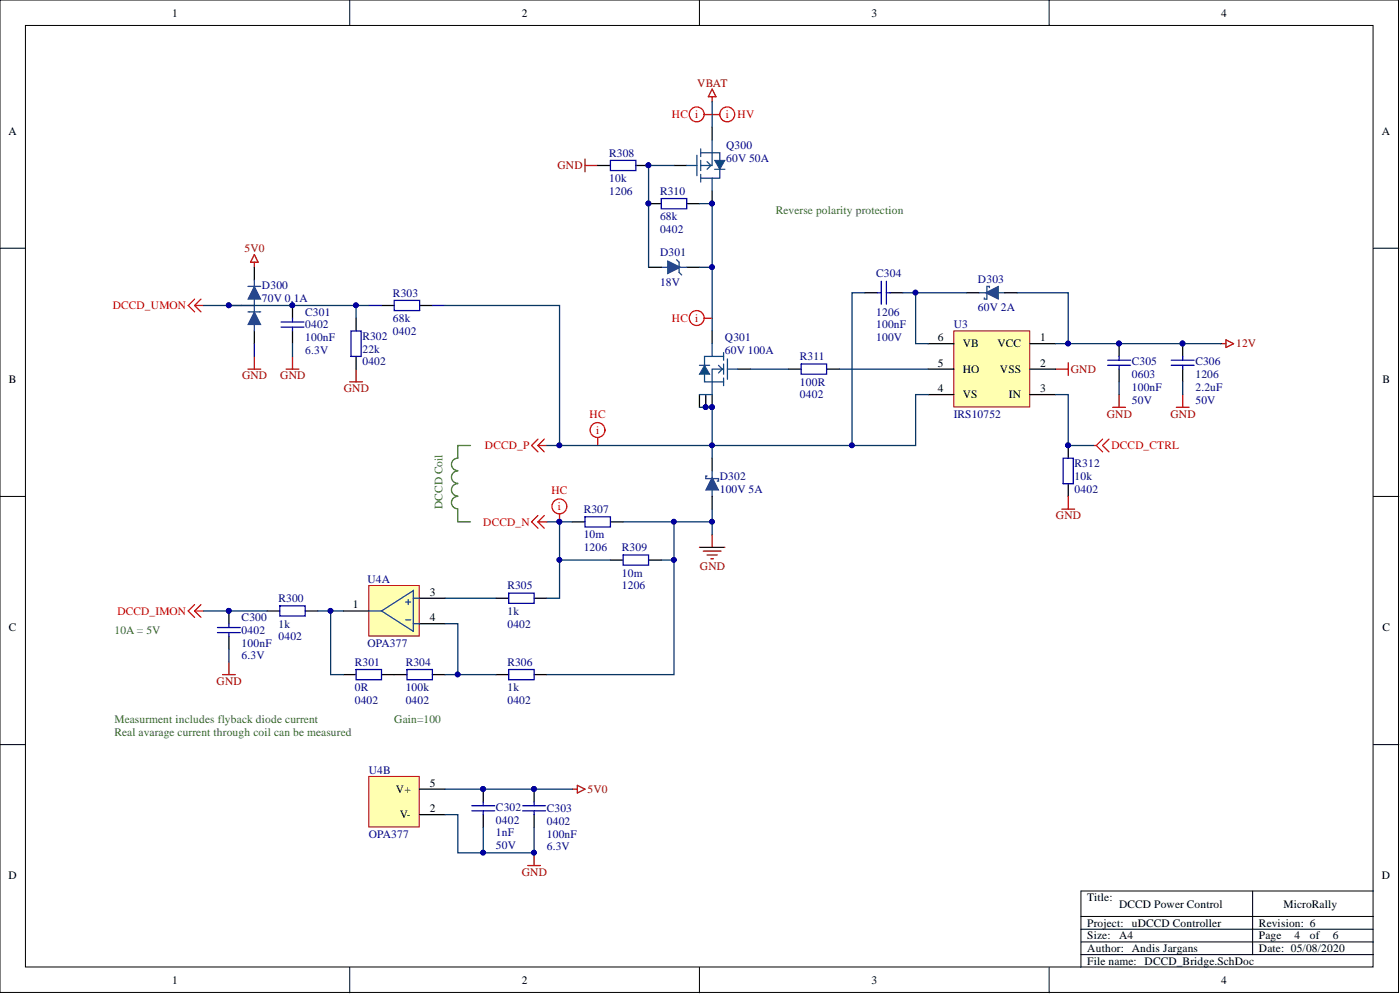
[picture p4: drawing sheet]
<svg xmlns="http://www.w3.org/2000/svg" width="279mm" height="198mm" viewBox="0 0 279 198" stroke-linecap="round" stroke-linejoin="round" font-family="sans-serif">
<defs><g id="words">
<g font-size="2.3">
<text x="34.3" y="3.3">1</text>
<text x="104.1" y="3.3">2</text>
<text x="173.9" y="3.3">3</text>
<text x="243.7" y="3.3">4</text>
<text x="1.7" y="26.8">A</text>
<text x="275.8" y="26.8">A</text>
<text x="187.1" y="68">6</text>
<text x="192.1" y="69.3">VB</text>
<text x="199.1" y="69.3">VCC</text>
<text x="207.6" y="68">1</text>
<text x="1.8" y="76.3">B</text>
<text x="187.1" y="73.1">5</text>
<text x="192.1" y="74.4">HO</text>
<text x="199.6" y="74.4">VSS</text>
<text x="207.6" y="73.1">2</text>
<text x="275.9" y="76.3">B</text>
<text x="187.1" y="78.2">4</text>
<text x="192.1" y="79.5">VS</text>
<text x="201.3" y="79.5">IN</text>
<text x="207.6" y="78.2">3</text>
<text x="85.8" y="118.8">3</text>
<text x="1.8" y="125.8">C</text>
<text x="70.4" y="121.4">1</text>
<text x="85.8" y="123.9">4</text>
<text x="275.9" y="125.8">C</text>
<text x="79" y="158.2">V+</text>
<text x="85.8" y="156.9">5</text>
<text x="85.8" y="162">2</text>
<text x="79.8" y="163.2">V-</text>
<text x="1.7" y="175.3">D</text>
<text x="217" y="179.7">Title:</text>
<text x="275.8" y="175.3">D</text>
<text x="217" y="184.8">Project:</text>
<text x="223.3" y="181">DCCD Power Control</text>
<text x="225.9" y="184.8">uDCCD Controller</text>
<text x="251.3" y="184.8">Revision: 6</text>
<text x="256.2" y="181">MicroRally</text>
<text x="217" y="189.9">Author: Andis Jargans</text>
<text x="217" y="187.4">Size:</text>
<text x="223.3" y="187.4">A4</text>
<text x="251.3" y="189.9">Date: 05/08/2020</text>
<text x="251.3" y="187.4">Page</text>
<text x="258.4" y="187.4">4</text>
<text x="261.4" y="187.4">of</text>
<text x="266" y="187.4">6</text>
<text x="34.3" y="196.3">1</text>
<text x="104.1" y="196.3">2</text>
<text x="173.9" y="196.3">3</text>
<text x="217" y="192.4">File name: DCCD_Bridge.SchDoc</text>
<text x="243.7" y="196.3">4</text>
</g>
<g font-size="2.3" fill="#800000">
<text x="139.2" y="17.3">VBAT</text>
<text x="111.2" y="33.8">GND</text>
<text x="48.8" y="50.3">5V0</text>
<text x="246.7" y="69.3">12V</text>
<text x="48.3" y="75.7">GND</text>
<text x="55.9" y="75.7">GND</text>
<text x="213.7" y="74.4">GND</text>
<text x="68.6" y="78.2">GND</text>
<text x="220.9" y="83.3">GND</text>
<text x="233.6" y="83.3">GND</text>
<text x="210.7" y="103.6">GND</text>
<text x="43.2" y="136.6">GND</text>
<text x="117.3" y="158.2">5V0</text>
<text x="104.1" y="174.7">GND</text>
</g>
<g font-size="2.3" fill="#f00">
<text x="134.1" y="23.6">HC i</text>
<text x="144.8" y="23.6">i</text>
<text x="147.2" y="23.6">HV</text>
<text x="22.5" y="61.7">DCCD_UMON</text>
<text x="134.1" y="64.2">HC i</text>
<text x="117.7" y="83.3">HC</text>
<text x="96.8" y="89.6">DCCD_P</text>
<text x="118.9" y="86.6">i</text>
<text x="221.8" y="89.6">DCCD_CTRL</text>
<text x="110.1" y="98.5">HC</text>
<text x="111.3" y="101.8">i</text>
<text x="96.4" y="104.9">DCCD_N</text>
<text x="23.4" y="122.6">DCCD_IMON</text>
</g>
<g font-size="2.3" fill="#000080">
<text x="144.9" y="29.7">Q300</text>
<text x="121.6" y="31.2">R308</text>
<text x="144.9" y="32.2">60V 50A</text>
<text x="121.6" y="36.3">10k</text>
<text x="121.6" y="38.8">1206</text>
<text x="131.7" y="38.8">R310</text>
<text x="131.7" y="43.9">68k</text>
<text x="131.7" y="46.5">0402</text>
<text x="131.7" y="51">D301</text>
<text x="52.3" y="57.6">D300</text>
<text x="78.4" y="59.2">R303</text>
<text x="131.7" y="57.1">18V</text>
<text x="174.9" y="55.3">C304</text>
<text x="195.2" y="56.4">D303</text>
<text x="52.3" y="60.2">70V 0.1A</text>
<text x="60.9" y="65.5">0402</text>
<text x="60.9" y="63">C301</text>
<text x="78.4" y="64.2">68k</text>
<text x="174.9" y="63">1206</text>
<text x="174.9" y="65.5">100nF</text>
<text x="190.3" y="65.5">U3</text>
<text x="195.2" y="61.9">60V 2A</text>
<text x="60.9" y="68">100nF</text>
<text x="60.9" y="70.6">6.3V</text>
<text x="72.3" y="70.3">22k</text>
<text x="72.3" y="67.8">R302</text>
<text x="78.4" y="66.8">0402</text>
<text x="144.7" y="70.6">60V 100A</text>
<text x="144.7" y="68">Q301</text>
<text x="159.6" y="71.8">R311</text>
<text x="174.9" y="68">100V</text>
<text x="72.3" y="72.9">0402</text>
<text x="159.6" y="76.9">100R</text>
<text x="225.9" y="75.4">0603</text>
<text x="225.9" y="77.9">100nF</text>
<text x="225.9" y="72.9">C305</text>
<text x="238.6" y="75.4">1206</text>
<text x="238.6" y="77.9">2.2uF</text>
<text x="238.6" y="72.9">C306</text>
<text x="159.6" y="79.5">0402</text>
<text x="190.3" y="83.3">IRS10752</text>
<text x="225.9" y="80.5">50V</text>
<text x="238.6" y="80.5">50V</text>
<text x="143.6" y="95.7">D302</text>
<text x="214.5" y="95.7">10k</text>
<text x="214.5" y="93.2">R312</text>
<text x="143.6" y="98.3">100V 5A</text>
<text x="214.5" y="98.3">0402</text>
<text x="116.5" y="107.4">10m</text>
<text x="116.5" y="102.3">R307</text>
<text x="116.5" y="109.9">1206</text>
<text x="124.1" y="109.9">R309</text>
<text x="73.3" y="116.3">U4A</text>
<text x="101.3" y="117.5">R305</text>
<text x="124.1" y="115">10m</text>
<text x="124.1" y="117.5">1206</text>
<text x="48.2" y="123.9">C300</text>
<text x="55.6" y="125.2">1k</text>
<text x="55.6" y="120.1">R300</text>
<text x="101.3" y="122.6">1k</text>
<text x="101.3" y="125.2">0402</text>
<text x="48.2" y="126.4">0402</text>
<text x="48.2" y="129">100nF</text>
<text x="48.2" y="131.5">6.3V</text>
<text x="55.6" y="127.7">0402</text>
<text x="73.3" y="129">OPA377</text>
<text x="70.8" y="137.9">0R</text>
<text x="70.8" y="132.8">R301</text>
<text x="81" y="137.9">100k</text>
<text x="81" y="132.8">R304</text>
<text x="101.3" y="137.9">1k</text>
<text x="101.3" y="132.8">R306</text>
<text x="70.8" y="140.4">0402</text>
<text x="81" y="140.4">0402</text>
<text x="101.3" y="140.4">0402</text>
<text x="73.6" y="154.4">U4B</text>
<text x="99" y="161.7">C302</text>
<text x="109.1" y="162">C303</text>
<text x="73.6" y="167.1">OPA377</text>
<text x="99" y="164.3">0402</text>
<text x="99" y="166.8">1nF</text>
<text x="109.1" y="164.5">0402</text>
<text x="109.1" y="167.1">100nF</text>
<text x="99" y="169.3">50V</text>
<text x="109.1" y="169.6">6.3V</text>
</g>
<g font-size="2.3" fill="#38761d">
<text x="154.8" y="42.7">Reverse polarity protection</text>
<text x="88.3" y="101.6" transform="rotate(-90 88.3 101.6)">DCCD Coil</text>
<text x="22.8" y="126.4">10A = 5V</text>
<text x="22.8" y="144.2">Measurment includes flyback diode current</text>
<text x="22.8" y="146.7">Real avarage current through coil can be measured</text>
<text x="78.7" y="144.2">Gain=100</text>
</g>
<text font-size="2.3" fill="#600" x="139.7" y="113.7">GND</text>
</g></defs>
<g fill="#fff" stroke="#000" stroke-width=".2">
<path d="M0 0h279.1v198h-279.1z"/>
<path d="M5.1 5.1h268.9v187.8h-268.9z"/>
</g>
<g fill="none" stroke="#000" stroke-width=".2">
<path d="M69.8 0v5.1M139.6 0v5.1M209.4 0v5.1M0 49.5h5.1M274.1 49.5h5.1M0 99h5.1M274.1 99h5.1M0 148.5h5.1M274.1 148.5h5.1M250 177.7v12.7M274.1 177.7h-58.4v15.3M69.8 193v5"/>
<path d="M139.6 193v5M209.4 193v5M215.7 182.8h58.4M215.7 190.4h58.4M215.7 185.3h58.4M215.7 187.9h58.4"/>
</g>
<g fill="none" stroke="#f00" stroke-width=".25">
<path d="M142.1 22.9h1.5"/>
<circle cx="145.1" cy="22.8" r="1.49"/>
</g>
<path d="M134.5 33h2.6M142.1 25.4v2.5M142.1 38.1v2.5" fill="none" stroke="#000" stroke-width=".25"/>
<circle cx="142.1" cy="40.6" r=".47" fill="#000080" stroke="#000080" stroke-width=".2"/>
<path d="M137.1 33h2M139.1 31v4M139.8 35.5h2.3v2.6M142.1 27.9v5.1h-2.3M142.6 33.8h2.1" fill="none" stroke="#0b5394" stroke-width=".25"/>
<path d="M142.6 32h2.1l-1.1 1.8z" fill="#0b5394"/>
<path d="M142.6 32h2.1l-1.1 1.8z" fill="none" stroke="#0b5394" stroke-width=".2"/>
<path d="M139.8 30.5h3.8v5h-1.5M139.8 29.7v1.5M139.8 32v2M139.8 34.8v1.5M141.1 32.2l.8 .8-.8 .8" fill="none" stroke="#0b5394" stroke-width=".25"/>
<circle cx="142.1" cy="40.6" r=".47" fill="#000080" stroke="#000080" stroke-width=".2"/>
<path d="M142.1 17.8l.8 1.5h-1.5zM142.1 19.3v1M116.7 31.7v2.6M116.7 33h2.6" fill="none" stroke="#800000" stroke-width=".25"/>
<path d="M142.1 91.4v2.5" fill="none" stroke="#000" stroke-width=".25"/>
<path d="M142.1 93.9v5.1" fill="none" stroke="#1c4587" stroke-width=".25"/>
<path d="M142.1 95.2l1.3 2.5h-2.5z" fill="#1c4587"/>
<path d="M142.1 95.2l1.3 2.5h-2.5z" fill="none" stroke="#1c4587" stroke-width=".2"/>
<path d="M139.6 78.7v2.5M140.9 78.7v2.5M142.1 66v2.5M142.1 78.7v2.5M147.2 73.6h2.5M142.1 99v2.6" fill="none" stroke="#000" stroke-width=".25"/>
<path d="M141.1 95h-.2v.5h2.5v.5h-.3" fill="none" stroke="#1c4587" stroke-width=".25"/>
<g fill="#000080" stroke="#000080" stroke-width=".2">
<circle cx="142.1" cy="81.2" r=".47"/>
<circle cx="140.8" cy="81.2" r=".47"/>
</g>
<path d="M139.6 72.9h2M142.1 68.5v2.6h2.3M143.4 72.9l.8 .7-.8 .8M144.4 73.6h-2.3v5.1M145.2 73.6h2M145.2 71.6v4.1" fill="none" stroke="#0b5394" stroke-width=".25"/>
<path d="M140.6 72.9l1 1.7h-2z" fill="#0b5394"/>
<path d="M140.6 72.9l1 1.7h-2z" fill="none" stroke="#0b5394" stroke-width=".2"/>
<path d="M139.6 78.7h2.5M142.1 71.1h-1.5v5.1h3.8M144.4 70.3v1.5M144.4 72.6v2M144.4 75.4v1.5" fill="none" stroke="#0b5394" stroke-width=".25"/>
<g fill="#000080" stroke="#000080" stroke-width=".2">
<circle cx="142.1" cy="81.2" r=".47"/>
<circle cx="140.8" cy="81.2" r=".47"/>
<circle cx="223.3" cy="68.5" r=".47"/>
<circle cx="236" cy="68.5" r=".47"/>
<circle cx="213.2" cy="88.8" r=".47"/>
</g>
<path d="M157.4 73.6h2.5M165 73.6h2.5M223.3 68.5v2.6M223.3 73.6v2.6M236 68.5v2.6M236 73.6v2.6M213.2 88.9v2.5M213.2 96.5v2.5M114.2 104.1h2.5M121.8 104.1h2.6M121.8 111.7h2.6M129.4 111.7h2.6" fill="none" stroke="#000" stroke-width=".25"/>
<path d="M159.9 72.6h5.1v2h-5.1zM221.1 71.8h4.5M221.1 72.9h4.5M223.3 71.1v.7M223.3 72.9v.7M233.7 71.8h4.6M233.7 72.9h4.6M236 71.1v.7M236 72.9v.7M212.2 91.4h2v5.1h-2zM116.7 103.1h5.1v2h-5.1zM124.4 110.7h5v2h-5z" fill="none" stroke="#0000bf" stroke-width=".25"/>
<path d="M139.6 109.2h5.1M140.3 109.9h3.6M141.1 110.7h2M141.9 111.5h.5M142.1 106.6v2.6" fill="none" stroke="#600" stroke-width=".25"/>
<path d="M210.7 73.6h2.5M213.2 72.4v2.5M223.3 78.7v2.5M236 78.7v2.5M243.6 68.5h1.1M244.7 67.8l1.5 .7-1.5 .8zM213.2 99v2.6M222.1 81.2h2.5M234.8 81.2h2.5M211.9 101.6h2.6" fill="none" stroke="#800000" stroke-width=".25"/>
<path d="M73.6 116.8h10.1v10.1h-10.1z" fill="#ffffb0" stroke="#800000" stroke-width=".2"/>
<path d="M83.8 119.3h5M68.5 121.9h5.1M83.8 124.4h5" fill="none" stroke="#000" stroke-width=".25"/>
<path d="M81.5 119.6v1M82.5 119.3h1.3M73.6 121.9h2.5M76.1 121.9l6.4-4.1v8.1zM81 120.1h1M81 123.6h1M82.5 124.4h1.3" fill="none" stroke="#1c4587" stroke-width=".25"/>
<path d="M73.6 154.9h10.1v10h-10.1z" fill="#ffffb0" stroke="#800000" stroke-width=".2"/>
<g fill="none" stroke="#000" stroke-width=".25">
<path d="M50.8 53.3v2.6M99 119.3h2.5M106.6 119.3h2.5M45.7 121.9v2.5M45.7 126.9v2.6M53.3 121.9h2.5M60.9 121.9h2.5M99 134.6h2.5M106.6 134.6h2.5M83.8 157.4h5M96.4 157.4v2.5M106.6 157.4v2.5"/>
<path d="M83.8 162.5h5M96.4 162.5v2.5M106.6 162.5v2.5"/>
</g>
<g fill="none" stroke="#0000bf" stroke-width=".25">
<path d="M101.5 118.3h5.1v2h-5.1zM43.4 125.2h4.6M43.4 126.2h4.6M45.7 124.4v.8M45.7 126.2v.7M55.8 120.8h5.1v2.1h-5.1zM101.5 133.5h5.1v2.1h-5.1zM96.4 159.9v.8M106.6 159.9v.8M94.2 160.7h4.5M94.2 161.7h4.5M96.4 161.7v.8"/>
<path d="M104.3 160.7h4.6M104.3 161.7h4.6M106.6 161.7v.8"/>
</g>
<g fill="#000080" stroke="#000080" stroke-width=".2">
<circle cx="45.6" cy="121.8" r=".47"/>
<circle cx="106.6" cy="157.4" r=".47"/>
<circle cx="106.6" cy="170.1" r=".47"/>
<circle cx="96.4" cy="157.4" r=".47"/>
</g>
<path d="M57.1 73.6h2.5M58.4 71.1v2.5M69.8 76.2h2.5M71.1 73.6v2.6M44.4 134.6h2.6M45.7 132v2.6M114.2 157.4h1M115.2 156.6l1.5 .8-1.5 .8zM105.3 172.6h2.6M106.6 170.1v2.5" fill="none" stroke="#800000" stroke-width=".25"/>
<path d="M91.4 99a1.23 1.23 0 0 0-1.3 1.2 1.23 1.23 0 0 0 1.3 1.3M91.4 96.5a1.23 1.23 0 0 0-1.3 1.2 1.23 1.23 0 0 0 1.3 1.2M91.4 93.9a1.23 1.23 0 0 0-1.3 1.3 1.23 1.23 0 0 0 1.3 1.2M93.9 88.9h-2.5v2.5a1.23 1.23 0 0 0-1.3 1.2 1.23 1.23 0 0 0 1.3 1.3M91.4 101.6v2.5h2.5" fill="none" stroke="#38761d" stroke-width=".25"/>
<path d="M49.7 57.1h2.1M50.8 55.9v5" fill="none" stroke="#1c4587" stroke-width=".25"/>
<path d="M50.8 57.1l1.2 2.6h-2.5z" fill="#1c4587"/>
<path d="M50.8 57.1l1.2 2.6h-2.5z" fill="none" stroke="#1c4587" stroke-width=".2"/>
<path d="M49.5 57.1h.2M51.8 57.1h.2M49.7 62.2h2.1M50.8 60.9v5.1" fill="none" stroke="#1c4587" stroke-width=".25"/>
<path d="M45.7 60.9h2.5M50.8 66v2.5" fill="none" stroke="#000" stroke-width=".25"/>
<circle cx="45.6" cy="60.9" r=".47" fill="#000080" stroke="#000080" stroke-width=".2"/>
<path d="M50.8 62.2l1.2 2.5h-2.5z" fill="#1c4587"/>
<path d="M50.8 62.2l1.2 2.5h-2.5z" fill="none" stroke="#1c4587" stroke-width=".2"/>
<path d="M195.4 58.4h5.1M48.2 60.9h2.6M49.5 62.2h.2M51.8 62.2h.2" fill="none" stroke="#1c4587" stroke-width=".25"/>
<g fill="#000080" stroke="#000080" stroke-width=".2">
<circle cx="45.6" cy="60.9" r=".47"/>
<circle cx="58.3" cy="60.9" r=".47"/>
</g>
<path d="M50.8 52.3v1M50.8 50.8l.7 1.5h-1.5zM49.5 73.6h2.5M50.8 71.1v2.5" fill="none" stroke="#800000" stroke-width=".25"/>
<path d="M192.9 58.4h2.5M58.4 60.9v2.6M58.4 66v2.5" fill="none" stroke="#000" stroke-width=".25"/>
<path d="M56.1 64.2h4.6M56.1 65.2h4.6M58.4 63.5v.7M58.4 65.2v.8" fill="none" stroke="#0000bf" stroke-width=".25"/>
<path d="M196.7 58.4l2.5-1.3v2.6z" fill="#1c4587"/>
<path d="M196.7 58.4l2.5-1.3v2.6z" fill="none" stroke="#1c4587" stroke-width=".2"/>
<path d="M200.5 58.4h2.5M71.1 63.5v2.5M71.1 71.1v2.5M76.1 60.9h2.6M83.8 60.9h2.5M68.5 134.6h2.6M76.1 134.6h5.1M86.3 134.6h2.5" fill="none" stroke="#000" stroke-width=".25"/>
<path d="M197.5 57.4v-.3h-.6v2.6h-.5v-.3" fill="none" stroke="#1c4587" stroke-width=".25"/>
<path d="M78.7 59.9h5.1v2h-5.1zM70 66h2.1v5.1h-2.1zM71.1 133.5h5v2.1h-5zM81.2 133.5h5.1v2.1h-5.1z" fill="none" stroke="#0000bf" stroke-width=".25"/>
<g fill="none" stroke="#f00" stroke-width=".25">
<path d="M140.6 22.9h1.5M38.8 59.7l-1.2 1.2 1.2 1.3M40.1 59.7l-1.3 1.2M38.8 60.9l1.3 1.3M38.8 60.9h1.8M140.6 63.5h1.5M107.4 88.9h1.7M107.4 88.9l1.2 1.2M107.4 87.6l-1.3 1.3 1.3 1.2M108.6 87.6l-1.2 1.3M119.3 87.3v1.6M218.3 88.9h.5"/>
<path d="M218.8 88.9l1.2 1.2M220 87.6l-1.2 1.3M221.3 87.6l-1.3 1.3 1.3 1.2M107.4 104.1l1.2 1.3M107.4 102.8l-1.3 1.3 1.3 1.3M107.4 104.1h1.7M108.6 102.8l-1.2 1.3M111.7 102.6v1.5M38.8 121.9l1.3 1.2M38.8 120.6l-1.2 1.3 1.2 1.2M38.8 121.9h1.8M40.1 120.6l-1.3 1.3"/>
<circle cx="139" cy="22.8" r="1.49"/>
<circle cx="139" cy="63.4" r="1.49"/>
<circle cx="119.2" cy="85.8" r="1.49"/>
<circle cx="111.6" cy="101" r="1.49"/>
</g>
<circle cx="111.6" cy="104.1" r=".47" fill="#000080" stroke="#000080" stroke-width=".2"/>
<path d="M190.3 66h15.2v15.2h-15.2z" fill="#ffffb0" stroke="#800000" stroke-width=".2"/>
<path d="M137.1 53.3h2.5M172.6 58.4h2.5M177.7 58.4h2.5M185.3 68.5h5M185.3 73.6h5M185.3 78.7h5M205.6 68.5h5.1M205.6 73.6h5.1M205.6 78.7h5.1" fill="none" stroke="#000" stroke-width=".25"/>
<path d="M175.1 58.4h.8M175.9 56.1v4.6M176.9 56.1v4.6M176.9 58.4h.8" fill="none" stroke="#0000bf" stroke-width=".25"/>
<path d="M132 53.3h5.1" fill="none" stroke="#1c4587" stroke-width=".25"/>
<path d="M133.2 52l2.6 1.3-2.6 1.3z" fill="#1c4587"/>
<path d="M133.2 52l2.6 1.3-2.6 1.3z" fill="none" stroke="#1c4587" stroke-width=".2"/>
<path d="M119.3 33h2.5M126.9 33h2.5M129.4 53.3h2.6M129.4 40.6h2.6M137.1 40.6h2.5" fill="none" stroke="#000" stroke-width=".25"/>
<path d="M135 51.8l.5 .5v2l.5 .5" fill="none" stroke="#1c4587" stroke-width=".25"/>
<g fill="#000080" stroke="#000080" stroke-width=".2">
<circle cx="129.4" cy="40.6" r=".47"/>
<circle cx="129.4" cy="33" r=".47"/>
<circle cx="111.6" cy="111.7" r=".47"/>
<circle cx="111.6" cy="104.1" r=".47"/>
<circle cx="134.5" cy="104.1" r=".47"/>
<circle cx="134.5" cy="111.7" r=".47"/>
<circle cx="142.1" cy="104.1" r=".47"/>
<circle cx="170" cy="88.8" r=".47"/>
<circle cx="213.2" cy="88.8" r=".47"/>
<circle cx="213.2" cy="68.5" r=".47"/>
<circle cx="182.7" cy="58.4" r=".47"/>
<circle cx="65.9" cy="121.8" r=".47"/>
<circle cx="91.3" cy="134.5" r=".47"/>
<circle cx="45.6" cy="121.8" r=".47"/>
<circle cx="96.4" cy="157.4" r=".47"/>
<circle cx="106.6" cy="157.4" r=".47"/>
<circle cx="96.4" cy="170.1" r=".47"/>
<circle cx="106.6" cy="170.1" r=".47"/>
<circle cx="140.8" cy="81.2" r=".47"/>
<circle cx="142.1" cy="81.2" r=".47"/>
<circle cx="142.1" cy="88.8" r=".47"/>
<circle cx="223.3" cy="68.5" r=".47"/>
<circle cx="236" cy="68.5" r=".47"/>
<circle cx="111.6" cy="88.8" r=".47"/>
<circle cx="71" cy="60.9" r=".47"/>
<circle cx="45.6" cy="60.9" r=".47"/>
<circle cx="58.3" cy="60.9" r=".47"/>
<circle cx="142.1" cy="53.3" r=".47"/>
<circle cx="142.1" cy="40.6" r=".47"/>
</g>
<path d="M121.8 32h5.1v2h-5.1zM132 39.6h5.1v2h-5.1z" fill="none" stroke="#0000bf" stroke-width=".25"/>
<g fill="none" stroke="#073763" stroke-width=".25">
<path d="M134.5 33h-5.1v20.3M142.1 20.3v5.1M139.6 40.6h2.5v25.4M139.6 53.3h2.5M172.6 58.4h-2.6v30.5M180.2 58.4h12.7M182.7 58.4v10.1h2.6M203 58.4h10.2v10.1M40.6 60.9h33M58.4 68.5v2.6M71.1 60.9v2.6M88.8 60.9h22.9v28"/>
<path d="M149.7 73.6h7.7M167.5 73.6h17.8M185.3 78.7h-2.6v10.2h-40.6v-7.7h-2.5M210.7 78.7h2.5v10.2h5.1M210.7 68.5h32.9M223.3 76.2v2.5M236 76.2v2.5M109.1 88.9h33v2.5M88.8 119.3h10.2M109.1 104.1h2.6v7.6h10.1M111.7 111.7v7.6h-2.6M111.7 104.1h2.5"/>
<path d="M124.4 104.1h10.1v7.6h-2.5M134.5 111.7v22.9h-25.4M134.5 104.1h7.6v2.5M142.1 101.6v2.5M40.6 121.9h12.7M45.7 129.5v2.5M63.4 121.9h2.6M68.5 121.9h-2.5v12.7h2.5M88.8 124.4h2.6v10.2h7.6M88.8 134.6h2.6M88.8 157.4h25.4M88.8 162.5h2.6v7.6h5"/>
<path d="M96.4 165v5.1h10.2v-5.1"/>
</g>
<path d="M50.8 68.5v2.6M73.6 60.9h2.5M86.3 60.9h2.5" fill="none" stroke="#000080" stroke-width=".25"/>
<use href="#words"/>
</svg>
